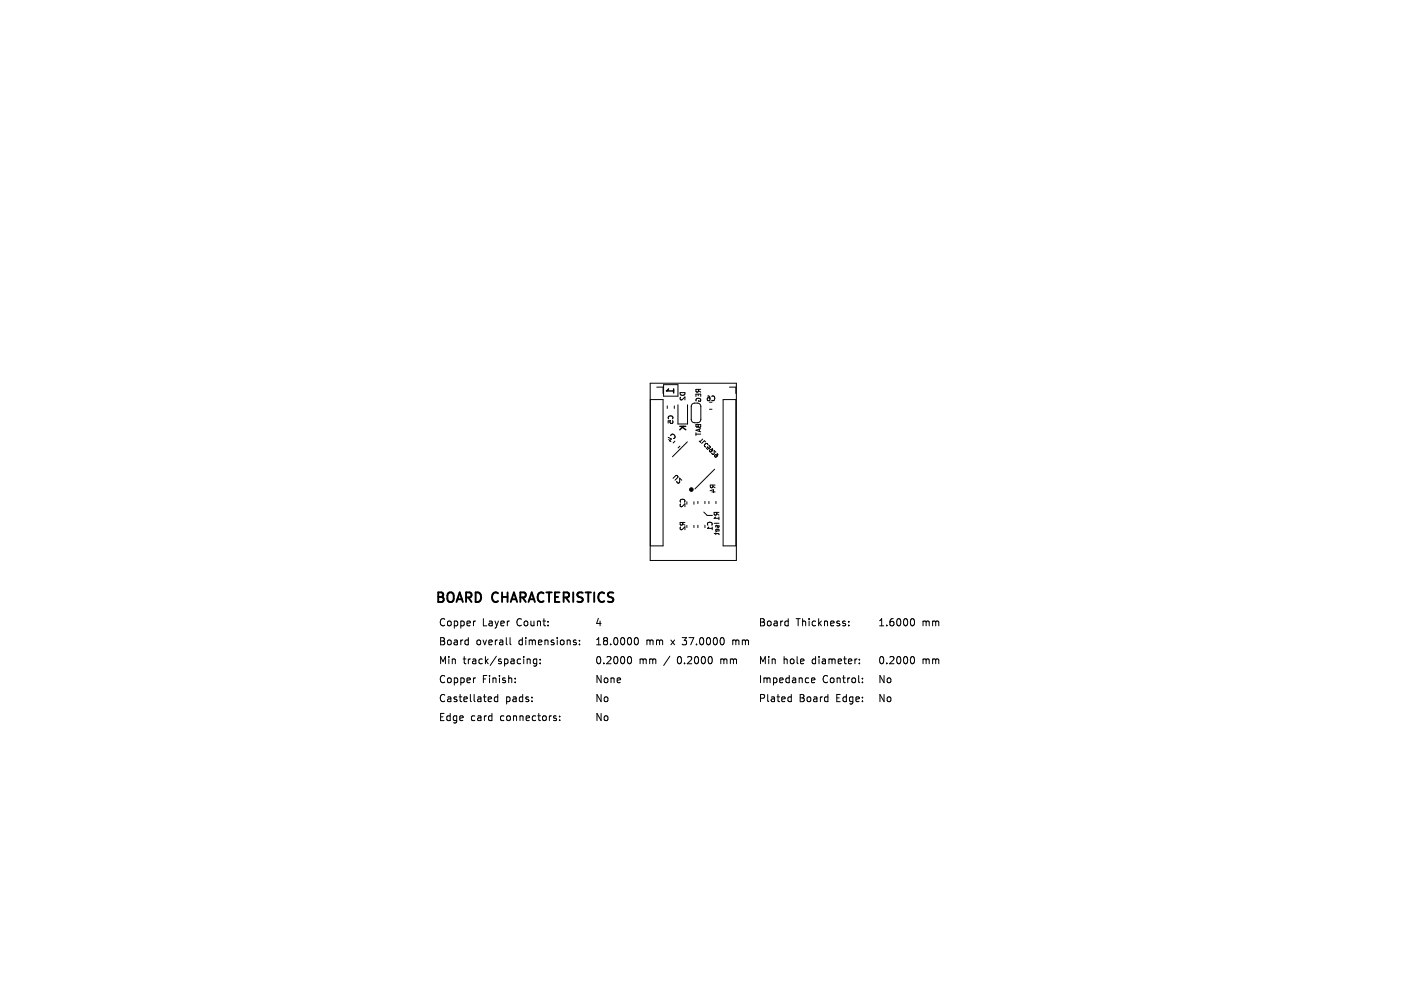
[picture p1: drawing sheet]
<svg xmlns="http://www.w3.org/2000/svg" width="297mm" height="210mm" viewBox="0 0 297 210" stroke-linecap="round" stroke-linejoin="round" font-family="sans-serif">
<defs><g id="words">
<g font-size="2.8">
<text x="90.8" y="126.8">BOARD</text>
<text x="102.9" y="126.8">CHARACTERISTICS</text>
</g>
<g font-size="2.1">
<text x="91.5" y="131.2">Copper</text>
<text x="100.8" y="131.2">Layer</text>
<text x="108.1" y="131.2">Count:</text>
<text x="124.2" y="131.2">4</text>
<text x="158.4" y="131.2">Board</text>
<text x="166.3" y="131.2">Thickness:</text>
<text x="183.3" y="131.2">1.6000</text>
<text x="192.6" y="131.2">mm</text>
<text x="91.5" y="135.1">Board</text>
<text x="99.5" y="135.1">overall</text>
<text x="108.6" y="135.1">dimensions:</text>
<text x="124.2" y="135.1">18.0000</text>
<text x="134.9" y="135.1">mm</text>
<text x="140.4" y="135.1">x</text>
<text x="143" y="135.1">37.0000</text>
<text x="153.8" y="135.1">mm</text>
<text x="91.5" y="143.1">Copper</text>
<text x="91.5" y="139.1">Min</text>
<text x="96.8" y="139.1">track/spacing:</text>
<text x="100.8" y="143.1">Finish:</text>
<text x="124.2" y="143.1">None</text>
<text x="124.2" y="139.1">0.2000</text>
<text x="133.5" y="139.1">mm</text>
<text x="138.9" y="139.1">/</text>
<text x="142" y="139.1">0.2000</text>
<text x="151.3" y="139.1">mm</text>
<text x="158.4" y="143.1">Impedance</text>
<text x="158.4" y="139.1">Min</text>
<text x="163.6" y="139.1">hole</text>
<text x="169.8" y="139.1">diameter:</text>
<text x="171.8" y="143.1">Control:</text>
<text x="183.3" y="139.1">0.2000</text>
<text x="183.3" y="143.1">No</text>
<text x="192.6" y="139.1">mm</text>
<text x="91.5" y="147">Castellated</text>
<text x="105.6" y="147">pads:</text>
<text x="124.2" y="147">No</text>
<text x="158.4" y="147">Plated</text>
<text x="166.9" y="147">Board</text>
<text x="174.9" y="147">Edge:</text>
<text x="183.3" y="147">No</text>
<text x="91.5" y="151">Edge</text>
<text x="98.3" y="151">card</text>
<text x="104.7" y="151">connectors:</text>
<text x="124.2" y="151">No</text>
</g>
<text font-size="1.7" x="143.4" y="88.5" transform="rotate(-90 143.4 88.5)">K</text>
<g font-size="1.4">
<text x="143.3" y="83.8" transform="rotate(-90 143.3 83.8)">D2</text>
<text x="147.4" y="83.9">C6</text>
<text x="140.8" y="88.7" transform="rotate(-90 140.8 88.7)">C5</text>
<text x="146.6" y="84.1" transform="rotate(-90 146.6 84.1)">REG</text>
<text x="140" y="92.7" transform="rotate(-45 140 92.7)">C4</text>
<text x="146.6" y="91.1" transform="rotate(-90 146.6 91.1)">BAT</text>
<text x="142.8" y="100.3" transform="rotate(-135 142.8 100.3)">U2</text>
<text x="143.3" y="106.1" transform="rotate(-90 143.3 106.1)">C2</text>
<text x="149.6" y="103.1" transform="rotate(-90 149.6 103.1)">R4</text>
<text x="143.3" y="110.9" transform="rotate(-90 143.3 110.9)">R2</text>
<text x="149" y="110.9" transform="rotate(-90 149 110.9)">C1</text>
<text x="150.4" y="108.8" transform="rotate(-90 150.4 108.8)">R1</text>
</g>
<text font-size="1.1" x="150.4" y="95" transform="rotate(-135 150.4 95)">TLC5929</text>
</g></defs>
<g fill="none" stroke="#000" stroke-width=".21">
<path d="M135.8 80h18v37h-18zM135.8 83.4h2.7v30.6h-2.7M137.2 80.8h1.3v1.3M138.6 80.3h3v2.4h-3zM139.4 84.7v.6M140.8 84.7v.6M141.6 84.5v4M142 93.1l-.4 .4M143.6 92.2l-3.1 3.1M143.6 84.5v4M144.4 84.8l.2-.4 .5-.3 .9 .1 .4 .6M144.4 87.5l.2 .6 .5 .2 1-.2 .3-.6"/>
<path d="M144.4 84.8v2.8M146 92.1l.4 .3M146.4 84.8v2.8M146.8 91.7l-.6 .5M148.2 85.4h.5M149.3 97.9l-4.2 4.2M151 83.4h2.7v30.6h-2.7zM152.4 80.8h1.3v1.3M144.9 104.7v.6M144.9 109.7v.4M145.8 104.7v.4M145.8 109.6v.6"/>
<path d="M147 106.9l.7 .7h1.1M147.2 104.7v.4M147.2 109.6v.6M148.1 104.7v.4M149.2 109.2h1M149.2 111.4h.8l.2 .2M149.5 110.6l.5-.1 .2 .1-.1 .3M149.5 110h.1M149.5 111.2v.4M149.5 104.7v.4M149.8 110.5l-.1 .5-.2-.2M150.1 109.7l.1 .3-.2 .1-.2-.4-.3 .1"/>
<path d="M97.7 133.6l.1 .1M97.8 133.1v1.5M97.8 134.5l-.1 .1M99.3 129.6l-.3 .1M106.5 133.1v1.3l.2 .2M110.2 137.6h.5v1M112.1 137.6h-.4l-.3 .2 .1 .7h.6M112.1 137.6v1.2l-.3 .3-.3-.1M112.8 138.4v.2M112.8 137.6v.2M120.2 134.1l.2 .2-.2 .3M120.2 133.6l.1 .1"/>
<path d="M121 134.5v.1M121 133.7v.1M131.2 137.2l.2-.1a.8 .8 0 0 1 .5 .7 .8 .8 0 0 1-.5 .8l-.2-.2M132.6 133.2l.2-.1a.8 .8 0 0 1 .6 .8 .8 .8 0 0 1-.6 .7l-.2-.1-.1-.5zM150.5 137.6v1M150.8 137.6l-.3 .1M151.2 133.4v.9M153 133.6v1M153.3 133.6l-.3 .1M164.5 129.6l.1 .1M164.6 129.1v1.5M164.6 130.6h-.1"/>
<path d="M177.3 130.5v.1M177.3 129.7v.2M179.5 138.4v.2M179.5 137.6v.2M190.3 137.2l.2-.1a.8 .8 0 0 1 .5 .7 .8 .8 0 0 1-.5 .8l-.2-.2M190.3 129.3l.2-.2a.8 .8 0 0 1 .5 .8 .8 .8 0 0 1-.5 .7l-.2-.1M99.3 141.5l-.3 .1M102.6 145.5l.1 .3-.7 .2M104 145v1.5M104 145.5h-.5l-.3 .3 .2 .6h.6M107.6 142.4v.1M107.6 141.6v.1"/>
<path d="M116 149.9l.2 .2-.2 .3M116 149.4l.2 .1M116.9 150.3v.1M116.9 149.5v.1M164.8 145.5h.5M165.3 146.4l-.5 .1M165.3 145v1.5M169.5 142l.7-.1-.1-.3-.4-.1-.2 .2 .1 .7h.5M180.1 142.4v.1M180.1 141.6v.1"/>
</g>
<circle cx="144.4" cy="102.2" r=".37" fill="#000" stroke="#000" stroke-width=".21"/>
<path d="M139.6 81.2l-.4 .4h1.5M140.7 81.2v.8M142 89h1.2M142.5 89.2l.7 .5M142.7 89l-.7 .7" fill="none" stroke="#000" stroke-width=".3"/>
<g fill="none" stroke="#000" stroke-width=".4">
<path d="M92.5 123.9l-.3-.2h-.7v2M93.5 124a.68 .68 0 0 1 1.2 0M95.3 125.7l.7-2 .7 2M98.4 123.9l-.3-.2h-.8v2M100.3 124l-.5-.3h-.5v2M104 123.9l-.1-.1a.72 .72 0 0 0-.9 .2M104.9 123.7v2M106 123.7v2M106.7 125.7l.6-2 .7 2M109.7 123.9l-.3-.2h-.7v2M110.4 125.7l.7-2 .6 2M113.5 123.9l-.1-.1a.72 .72 0 0 0-.9 .2"/>
<path d="M114.1 123.7h1.1M114.7 123.7v2M116.9 123.7h-1v2M118.8 123.9l-.3-.2h-.8v2M119.7 123.7v2M121.7 123.8l-.7-.1-.3 .2M122.3 123.7h1.1M122.9 123.7v2M124.1 123.7v2M126.2 123.9l-.1-.1a.72 .72 0 0 0-.9 .2M128.1 123.8l-.8-.1-.2 .2"/>
</g>
<use href="#words"/>
</svg>
